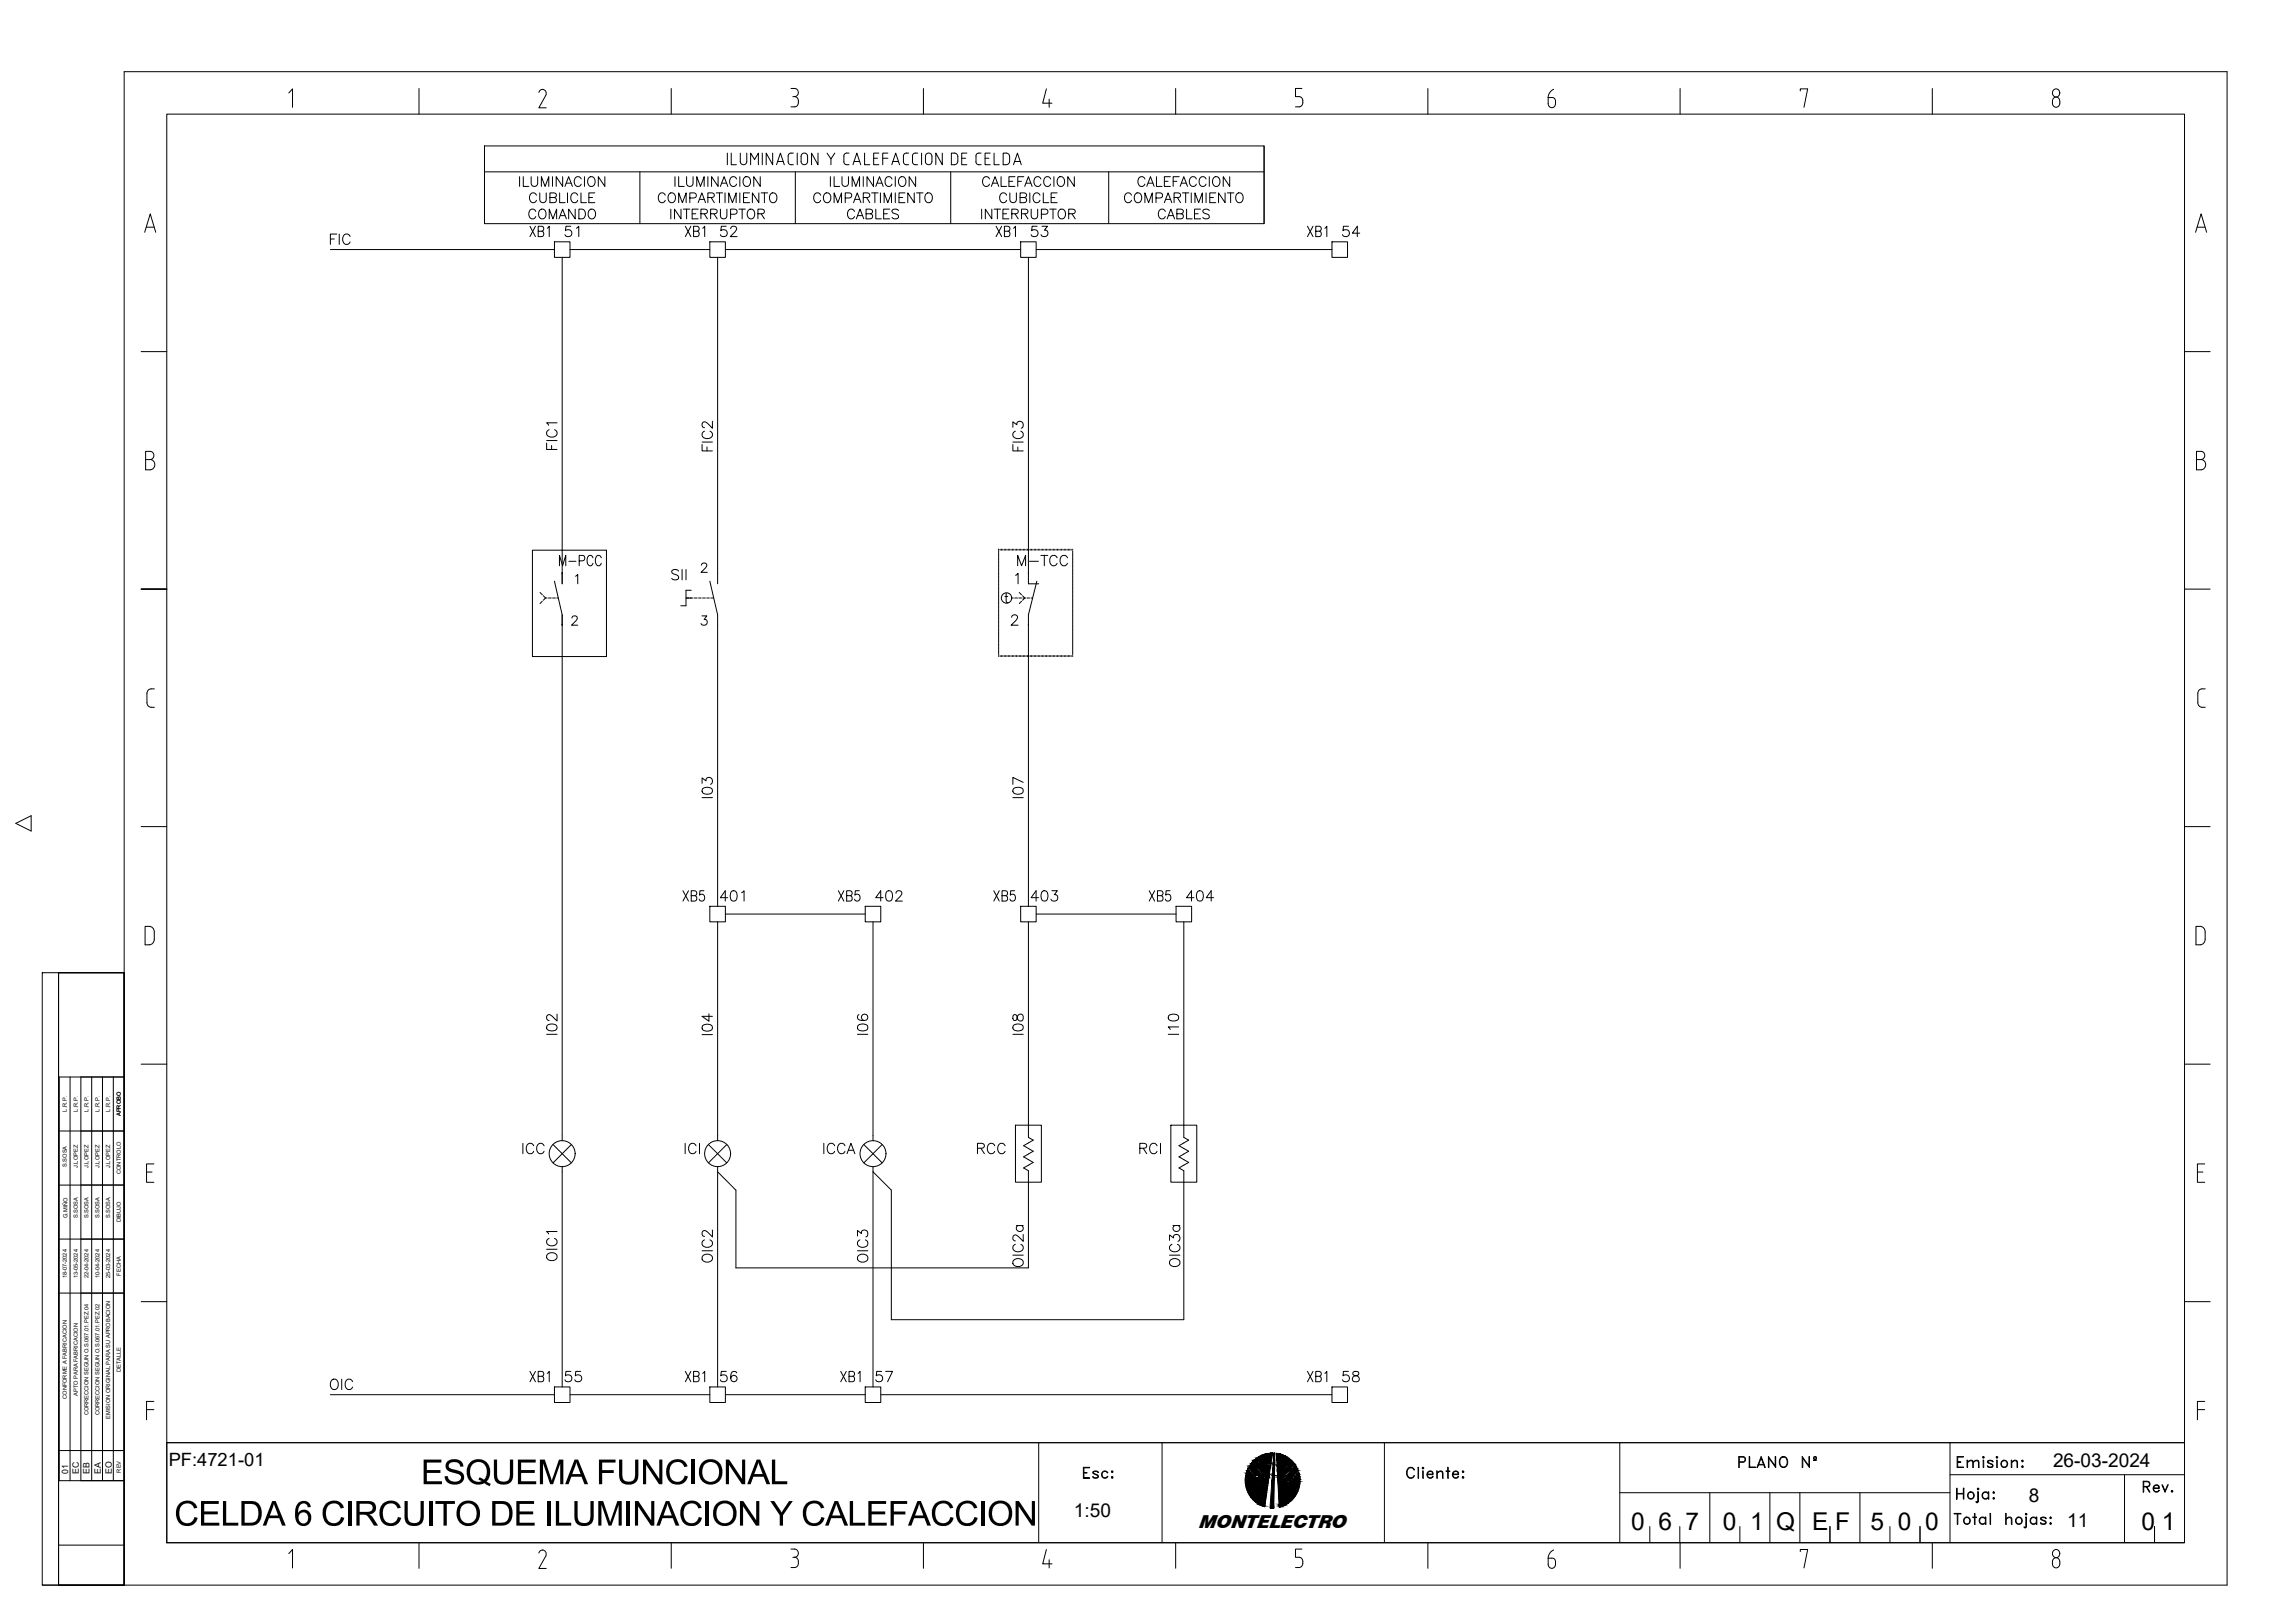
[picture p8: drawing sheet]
<svg xmlns="http://www.w3.org/2000/svg" width="420mm" height="297mm" viewBox="0 0 420 297" stroke-linecap="round" stroke-linejoin="round" font-family="sans-serif">
<defs><g id="words">
<text font-size="6.6" x="282.6" y="20.8">6</text>
<g font-size="6.3">
<text x="77.1" y="271.6">ESQUEMA FUNCIONAL</text>
<text x="31.9" y="279.2">CELDA 6 CIRCUITO DE ILUMINACION Y CALEFACCION</text>
</g>
<g font-size="5.3">
<text x="160.2" y="232.1" transform="rotate(-90 160.2 232.1)">OIC3</text>
<text x="217.3" y="233.2" transform="rotate(-90 217.3 233.2)">OIC3a</text>
<text x="317.5" y="269.9">PLANO Nº</text>
</g>
<g font-size="4.9">
<text x="59.6" y="45.9">FIC</text>
<text x="96.3" y="44.4">XB1</text>
<text x="102.7" y="44.4">51</text>
<text x="124.5" y="44.4">XB1</text>
<text x="130.9" y="44.4">52</text>
<text x="181.3" y="44.4">XB1</text>
<text x="188" y="44.4">53</text>
<text x="238.5" y="44.4">XB1</text>
<text x="244.8" y="44.4">54</text>
<text x="131.6" y="83.6" transform="rotate(-90 131.6 83.6)">FIC2</text>
<text x="188.4" y="83.6" transform="rotate(-90 188.4 83.6)">FIC3</text>
<text x="101.6" y="104.8">M-PCC</text>
<text x="185.6" y="104.8">M-TCC</text>
<text x="131.6" y="147.1" transform="rotate(-90 131.6 147.1)">I03</text>
<text x="188.4" y="147.1" transform="rotate(-90 188.4 147.1)">I07</text>
<text x="124.2" y="166.2">XB5</text>
<text x="130.9" y="166.2">401</text>
<text x="152.8" y="166.2">XB5</text>
<text x="159.5" y="166.2">402</text>
<text x="181" y="166.2">XB5</text>
<text x="188" y="166.2">403</text>
<text x="209.5" y="166.2">XB5</text>
<text x="216.3" y="166.2">404</text>
<text x="131.6" y="190.5" transform="rotate(-90 131.6 190.5)">I04</text>
<text x="188.4" y="190.5" transform="rotate(-90 188.4 190.5)">I08</text>
<text x="217" y="190.5" transform="rotate(-90 217 190.5)">I10</text>
<text x="94.9" y="212.4">ICC</text>
<text x="149.9" y="212.4">ICCA</text>
<text x="178.2" y="212.4">RCC</text>
<text x="207.8" y="212.4">RCI</text>
<text x="131.6" y="232.1" transform="rotate(-90 131.6 232.1)">OIC2</text>
<text x="188.4" y="233.2" transform="rotate(-90 188.4 233.2)">OIC2a</text>
<text x="59.6" y="255.4">OIC</text>
<text x="96.3" y="254">XB1</text>
<text x="102.7" y="254">55</text>
<text x="124.5" y="254">XB1</text>
<text x="130.9" y="254">56</text>
<text x="153.1" y="254">XB1</text>
<text x="159.5" y="254">57</text>
<text x="238.5" y="254">XB1</text>
<text x="244.8" y="254">58</text>
<text x="197.6" y="271.6">Esc:</text>
</g>
<g font-size="4.5">
<text x="298.6" y="280">0 6 7</text>
<text x="315.4" y="280">0 1</text>
<text x="325.2" y="280">Q</text>
<text x="331.7" y="280.1">E F</text>
<text x="342.4" y="280">5 0 0</text>
<text x="392.1" y="280">0 1</text>
</g>
<text font-size="4.4" x="127.4" y="105.8">2</text>
<g font-size="3.5">
<text x="375.9" y="268.4">26-03-2024</text>
<text x="371.4" y="275">8</text>
<text x="196.6" y="277.6">1:50</text>
<text x="378.4" y="279.4">11</text>
</g>
<text font-size="3.4" x="30.9" y="268.3">PF:4721-01</text>
<text font-size="3.3" x="219.5" y="279.6">MONTELECTRO</text>
<g font-size="1.6">
<text x="12.5" y="269.7" transform="rotate(-90 12.5 269.7)">01</text>
<text x="14.5" y="269.7" transform="rotate(-90 14.5 269.7)">EC</text>
<text x="16.4" y="269.7" transform="rotate(-90 16.4 269.7)">EB</text>
<text x="18.5" y="269.7" transform="rotate(-90 18.5 269.7)">EA</text>
<text x="20.4" y="269.7" transform="rotate(-90 20.4 269.7)">EO</text>
</g>
<g font-size="1">
<text x="12.3" y="203.4" transform="rotate(-90 12.3 203.4)">L.R.P.</text>
<text x="14.2" y="203.4" transform="rotate(-90 14.2 203.4)">L.R.P.</text>
<text x="16.2" y="203.4" transform="rotate(-90 16.2 203.4)">L.R.P.</text>
<text x="18.2" y="203.4" transform="rotate(-90 18.2 203.4)">L.R.P.</text>
<text x="20.2" y="203.4" transform="rotate(-90 20.2 203.4)">L.R.P.</text>
<text x="22.2" y="204.3" transform="rotate(-90 22.2 204.3)">APROBO</text>
<text x="12.3" y="213.6" transform="rotate(-90 12.3 213.6)">S.SOSA</text>
<text x="14.2" y="213.8" transform="rotate(-90 14.2 213.8)">J.LOPEZ</text>
<text x="16.2" y="213.8" transform="rotate(-90 16.2 213.8)">J.LOPEZ</text>
<text x="18.2" y="213.8" transform="rotate(-90 18.2 213.8)">J.LOPEZ</text>
<text x="20.2" y="213.8" transform="rotate(-90 20.2 213.8)">J.LOPEZ</text>
<text x="22.2" y="214.9" transform="rotate(-90 22.2 214.9)">CONTROLO</text>
<text x="12.3" y="222.9" transform="rotate(-90 12.3 222.9)">G.MIÑO</text>
<text x="14.2" y="222.9" transform="rotate(-90 14.2 222.9)">S.SOSA</text>
<text x="16.2" y="222.9" transform="rotate(-90 16.2 222.9)">S.SOSA</text>
<text x="18.2" y="222.9" transform="rotate(-90 18.2 222.9)">S.SOSA</text>
<text x="20.2" y="222.9" transform="rotate(-90 20.2 222.9)">S.SOSA</text>
<text x="22.2" y="223.7" transform="rotate(-90 22.2 223.7)">DIBUJO</text>
<text x="12.3" y="234" transform="rotate(-90 12.3 234)">18-07-2024</text>
<text x="14.2" y="234" transform="rotate(-90 14.2 234)">13-05-2024</text>
<text x="16.2" y="234" transform="rotate(-90 16.2 234)">22-04-2024</text>
<text x="18.2" y="234" transform="rotate(-90 18.2 234)">10-04-2024</text>
<text x="20.2" y="234" transform="rotate(-90 20.2 234)">25-03-2024</text>
<text x="22.2" y="233.5" transform="rotate(-90 22.2 233.5)">FECHA</text>
<text x="22.2" y="251.1" transform="rotate(-90 22.2 251.1)">DETALLE</text>
<text x="12.3" y="256" transform="rotate(-90 12.3 256)">CONFORME A FABRICACION</text>
<text x="14.2" y="255.5" transform="rotate(-90 14.2 255.5)">APTO PARA FABRICACION</text>
<text x="16.2" y="259" transform="rotate(-90 16.2 259)">CORRECCION SEGUN O.S.067.01.PEZ.04</text>
<text x="18.2" y="259" transform="rotate(-90 18.2 259)">CORRECCION SEGUN O.S.067.01.PEZ.02</text>
<text x="20.2" y="259.7" transform="rotate(-90 20.2 259.7)">EMISION ORIGINAL PARA SU APROBACION</text>
<text x="22.2" y="269.5" transform="rotate(-90 22.2 269.5)">REV</text>
</g>
</g></defs>
<!-- layer: 0 -->
<g fill="none" stroke="#000" stroke-width=".18">
<path d="M30.5 20.9h369.4v243.1h-369.4zM101.5 44.3h2.9v2.8h-2.9zM102.9 47.1v53.6M130 44.3h2.8v2.8h-2.8zM131.4 47.1v57.8M186.9 44.3h2.8v2.8h-2.8zM188.3 47.1v53.6M243.9 44.3h2.8v2.8h-2.8zM101.5 106.4l1.4 6.1v96.3M102.9 114.4h.1M102.9 104.9v1.9M104.7 113.1l.3-.4 .6 .2a.55 .55 0 0 1-.2 .7l-.8 .8h1.2"/>
<path d="M105.4 105.5l.4-.4v1.7M124.2 104.5a.71 .71 0 0 0-.6-.3 .71 .71 0 0 0-.6 .5l.2 .3 .7 .2a.47 .47 0 0 1 .3 .4 .47 .47 0 0 1-.1 .4 .88 .88 0 0 1-1.1-.1M124.9 104.2v1.9M125.6 104.2v1.9M125.6 109.4h.9M126.5 108h-.9v2.9h-1M128.5 112.7h.9l-.5 .7a.57 .57 0 0 1 .5 .8 .57 .57 0 0 1-.9 .1l-.2-.2M130 106.4l1.4 6.1v53.4M184 109.2h.5M184.2 108.6v1.4l.1 .2 .3 .1M188.3 114.4h.1M188.3 104.9v1.9h1.9"/>
<path d="M189.8 106.4l-1.5 6.1v53.4M130 165.9h2.8v2.8h-2.8zM131.4 168.7v40.1M132.8 167.3h25.6M158.4 165.9h2.8v2.8h-2.8zM159.8 168.7v40.1M186.9 165.9h2.8v2.8h-2.8zM188.3 168.7v39.5l.9 .5-1.8 1 1.8 1-1.8 1 1.8 1-1.8 1.1 .9 .5v17.7h-53.6v-14.2l-3.3-3.3M189.7 167.3h25.6M215.3 165.9h2.9v2.8h-2.9zM216.7 168.7v39.5l.9 .5-1.8 1 1.8 1-1.8 1 1.8 1-1.8 1.1 .9 .5v27.2h-53.5v-23.7l-3.4-3.3M12.8 197.1v73.9"/>
<path d="M22.7 197.1h-11.9v73.9h11.9M10.8 216.9h11.9M10.8 207h11.9M101.3 209.5l3.3 3.3M102.9 213.5v40.3M104.6 209.5l-3.3 3.3M125.4 209.3v1.8M127.4 209.7a.7 .7 0 0 0-.8-.5 .7 .7 0 0 0-.5 .8 .83 .83 0 0 0 .1 .9 .83 .83 0 0 0 1 .2l.2-.4M128.1 209.3v1.8M129.7 209.5l3.4 3.3M131.4 213.5v40.3M133.1 209.5l-3.4 3.3"/>
<path d="M158.1 209.5l3.4 3.3M159.8 213.5v40.3M161.5 209.5l-3.4 3.3M185.9 205.9h4.7v10.5h-4.7zM214.4 205.9h4.7v10.5h-4.7zM10.8 236.7h11.9M10.8 226.8h11.9M101.5 253.8h2.9v2.9h-2.9zM130 253.8h2.8v2.9h-2.8zM158.4 253.8h2.8v2.9h-2.8zM243.9 253.8h2.8v2.9h-2.8zM10.8 265.5h11.9"/>
<path d="M30.5 264v18.3h369.4M7.7 290.1h400v-277h-385v277M10.7 282.8h12"/>
<circle cx="184.3" cy="109.4" r=".95"/>
<circle cx="102.9" cy="211.1" r="2.38"/>
<circle cx="131.4" cy="211.1" r="2.38"/>
<circle cx="159.8" cy="211.1" r="2.38"/>
</g>
<!-- layer: COTAS -->
<g fill="none" stroke="#000" stroke-width=".18">
<path d="M88.7 26.7h142.7v14.2h-142.7zM88.7 31.5h142.7M117.1 31.5v9.4M133.2 28v2.1M133.9 28v2.1h.9M135.5 28v1.6a.6 .6 0 0 0 .6 .5 .6 .6 0 0 0 .6-.5v-1.6M137.4 30.1v-2.1l.7 1.2 .7-1.2v2.1M139.6 28v2.1M141.5 28v2.1l-1.2-2.1v2.1M142.2 30.1l.7-2.1 .7 2.1M142.4 29.6h1M145.2 28l-.6 .1-.3 .5 .1 1.3 .2 .2h.6"/>
<path d="M145.6 31.5v9.4M146 28v2.1M146.8 28.2a.6 .6 0 0 1 .7-.1 .6 .6 0 0 1 .3 .5v1a.59 .59 0 0 1-.5 .5 .59 .59 0 0 1-.6-.5v-1zM149.8 28v2.1l-1.2-2.1v2.1M151.4 28l.7 1.1 .7-1.1M152.1 29.1v1M154.5 29.6l.2 .5h.7M154.5 28.6v1M155.4 28l-.7 .1-.2 .4M156.2 30.1l.7-2.1 .7 2.1M156.4 29.6h1M158.3 28v2.1h.9"/>
<path d="M159.9 29h.8M160.9 28h-1v2.1h1M161.6 29h.9M162.5 28h-.9v2.1M163.3 30.1l.7-2.1 .7 2.1M163.5 29.6h1M165.9 28l-.4 .3-.1 .3 .1 1.3 .4 .2M165.9 30.1h.4M165.9 28h.4M167.6 28l-.5 .3-.1 1.3 .3 .5h.3M167.6 30.1h.4M167.6 28h.4"/>
<path d="M168.7 28v2.1M169.6 28.2a.6 .6 0 0 1 .6-.1 .6 .6 0 0 1 .4 .5v1a.59 .59 0 0 1-.6 .5 .59 .59 0 0 1-.6-.5v-1zM172.5 28v2.1l-1.2-2.1v2.1M174.1 31.5v9.4M175.4 29.5a.65 .65 0 0 1-.7 .6h-.5v-2.1h.5a.63 .63 0 0 1 .7 .7v.8M176.1 29h.7M177 28h-.9v2.1h.9M179.6 28l-.7 .1-.2 .2v1.3l.2 .5h.7M180.3 29h.7M181.3 28h-1v2.1h1M182 28v2.1h.9M184.8 29.5a.65 .65 0 0 1-.6 .6h-.5v-2.1h.5a.63 .63 0 0 1 .6 .7v.8"/>
<path d="M185.5 30.1l.8-2.1 .7 2.1M185.8 29.6h1M203 31.5v9.4M231.4 26.7v14.2"/>
</g>
<!-- layer: AUXILIAR -->
<g fill="none" stroke="#000" stroke-width=".18">
<path d="M60.5 45.7h41M104.4 45.7h25.6M132.8 45.7h54.1M189.7 45.7h54.2M97.5 100.7h13.5v19.5h-13.5zM182.8 119.8h.1M182.8 119.5h.1M182.8 119.3h.1M182.8 119h.1M182.8 118.8h.1M182.8 118.6h.1M182.8 118.3h.1"/>
<path d="M182.8 118.1h.1M182.8 117.8h.1M182.8 117.6h.1M182.8 117.3h.1M182.8 117h.1M182.8 116.8h.1M182.8 116.6h.1M182.8 116.3h.1M182.8 116.1h.1M182.8 115.8h.1M182.8 115.6h.1M182.8 115.3h.1"/>
<path d="M182.8 115h.1M182.8 114.8h.1M182.8 114.6h.1M182.8 114.3h.1M182.8 114.1h.1M182.8 113.8h.1M182.8 113.6h.1M182.8 113.3h.1M182.8 113h.1M182.8 112.8h.1M182.8 112.6h.1M182.8 112.3h.1"/>
<path d="M182.8 112.1h.1M182.8 111.8h.1M182.8 111.6h.1M182.8 111.3h.1M182.8 111h.1M182.8 110.8h.1M182.8 110.5h.1M182.8 110.3h.1M182.8 110.1h.1M182.8 109.8h.1M182.8 109.6h.1M182.8 109.3h.1"/>
<path d="M182.8 109h.1M182.8 108.8h.1M182.8 108.5h.1M182.8 108.3h.1M182.8 108.1h.1M182.8 107.8h.1M182.8 107.6h.1M182.8 107.3h.1M182.8 107h.1M182.8 106.8h.1M182.8 106.5h.1M182.8 106.3h.1"/>
<path d="M182.8 106.1h.1M182.8 105.8h.1M182.8 105.6h.1M182.8 105.3h.1M182.8 105h.1M182.8 104.8h.1M182.8 104.5h.1M182.8 104.3h.1M182.8 104.1h.1M182.8 103.8h.1M182.8 103.6h.1M182.8 103.3h.1"/>
<path d="M182.8 103h.1M182.8 102.8h.1M182.8 102.5h.1M182.8 102.3h.1M182.8 102.1h.1M182.8 101.8h.1M182.8 101.6h.1M182.8 101.3h.1M182.8 101h.1M182.8 100.7h.1M183.1 100.7h.1M183.4 100.7h.1"/>
<path d="M183.6 100.7h.1M183.9 100.7h.1M196.4 106.5h.1M196.4 106.8h.1M196.4 107h.1M196.4 107.3h.1M196.4 107.6h.1M196.4 107.8h.1M196.4 108.1h.1M196.4 108.3h.1M196.4 108.5h.1M196.4 108.8h.1"/>
<path d="M196.4 109h.1M196.4 109.3h.1M196.4 109.6h.1M196.4 109.8h.1M196.4 110.1h.1M196.4 110.3h.1M196.4 110.5h.1M196.4 110.8h.1M196.4 111h.1M196.4 111.3h.1M196.4 111.6h.1M196.4 111.8h.1"/>
<path d="M196.4 112.1h.1M196.4 112.3h.1M196.4 112.6h.1M196.4 112.8h.1M196.4 113h.1M196.4 113.3h.1M196.4 113.6h.1M196.4 113.8h.1M196.4 114.1h.1M196.4 114.3h.1M196.4 114.6h.1M196.4 114.8h.1"/>
<path d="M196.4 115h.1M196.4 115.3h.1M196.4 115.6h.1M196.4 115.8h.1M196.4 116.1h.1M196.4 116.3h.1M196.4 116.6h.1M196.4 116.8h.1M196.4 117h.1M196.4 117.3h.1M196.4 117.6h.1M196.4 117.8h.1"/>
<path d="M196.4 118.1h.1M196.4 118.3h.1M196.4 118.6h.1M196.4 118.8h.1M196.4 119h.1M196.4 119.3h.1M196.4 119.5h.1M196.4 119.8h.1M182.8 120.2h.1M183.1 120.2h.1M183.4 120.2h.1M183.6 120.2h.1"/>
<path d="M183.9 120.2h.1M184.1 120.2h.1M184.4 120.2h.1M184.6 120.2h.1M184.8 120.2h.1M185.1 120.2h.1M185.4 120.2h.1M185.6 120.2h.1M185.9 120.2h.1M186.1 120.2h.1M186.4 120.2h.1M186.6 120.2h.1"/>
<path d="M186.8 120.2h.1M187.1 120.2h.1M187.4 120.2h.1M187.6 120.2h.1M187.9 120.2h.1M188.1 120.2h.1M188.4 120.2h.1M188.6 120.2h.1M188.8 120.2h.1M189.1 120.2h.1M189.4 120.2h.1M189.6 120.2h.1"/>
<path d="M189.9 120.2h.1M190.1 120.2h.1M190.4 120.2h.1M190.6 120.2h.1M190.8 120.2h.1M191.1 120.2h.1M191.4 120.2h.1M191.6 120.2h.1M191.9 120.2h.1M192.1 120.2h.1M192.4 120.2h.1M192.6 120.2h.1"/>
<path d="M192.8 120.2h.1M193.1 120.2h.1M193.4 120.2h.1M193.6 120.2h.1M193.9 120.2h.1M194.1 120.2h.1M194.4 120.2h.1M194.6 120.2h.1M194.8 120.2h.1M195.1 120.2h.1M195.4 120.2h.1M195.6 120.2h.1"/>
<path d="M195.9 120.2h.1M196.1 120.2h.1M196.4 120.2h.1M60.5 255.3h41M104.4 255.3h25.6M132.8 255.3h25.6M161.2 255.3h82.7"/>
</g>
<!-- layer: TEXTO -->
<g fill="none" stroke="#000" stroke-width=".18">
<path d="M95.1 32.3v1.8M95.8 32.3v1.8h1M97.2 32.3v1.3a.6 .6 0 0 0 .6 .5 .6 .6 0 0 0 .6-.5v-1.3M98.1 38.7a.65 .65 0 0 0-.8-.4 .65 .65 0 0 0-.5 .7 .78 .78 0 0 0 .2 .8 .78 .78 0 0 0 .8 .2l.3-.4M98.2 35.7a.65 .65 0 0 0-.7-.4 .65 .65 0 0 0-.6 .7 .78 .78 0 0 0 .2 .8 .78 .78 0 0 0 .9 .2l.2-.3M98.8 35.3v1.3a.6 .6 0 0 0 .6 .5 .6 .6 0 0 0 .6-.5v-1.3M98.9 38.4a.85 .85 0 0 1 1.1 .3 .85 .85 0 0 1-.2 1.1 .66 .66 0 0 1-.8 .2 .66 .66 0 0 1-.4-.6 1.08 1.08 0 0 1 .3-1zM99.1 34.1v-1.8l.7 1.8 .7-1.8v1.8M100.7 36.1h1l.2-.3-.1-.3-.4-.2h-.7v1.8h.7a.47 .47 0 0 0 .5-.5 .47 .47 0 0 0-.5-.5M101.1 32.3v1.8M102.5 35.3v1.8h1M103 32.3v1.8l-1.2-1.8v1.8"/>
<path d="M103.4 34.1l.7-1.8 .7 1.8M103.7 33.5h.8M103.9 35.3v1.8M105.3 38.3v1.8l-1.2-1.8v1.8M105.8 35.7a.65 .65 0 0 0-.8-.4 .65 .65 0 0 0-.5 .7 .78 .78 0 0 0 .2 .8 .78 .78 0 0 0 .8 .2l.3-.3M106 38.3h.6a.95 .95 0 0 1 .6 .9 .95 .95 0 0 1-.6 .9h-.6zM106.4 35.3v1.8h1M106.4 32.8a.65 .65 0 0 0-.7-.5 .65 .65 0 0 0-.6 .7 .78 .78 0 0 0 .2 .9 .78 .78 0 0 0 .9 .1l.2-.3M107 32.3v1.8M107.8 32.6a.66 .66 0 0 1 .7-.2 .66 .66 0 0 1 .4 .6 .78 .78 0 0 1-.1 .9 .78 .78 0 0 1-.9 .1 1.1 1.1 0 0 1-.1-1.4zM107.8 36.1h.7M108 38.4a.85 .85 0 0 1 1 .3 .85 .85 0 0 1-.1 1.1 .66 .66 0 0 1-.8 .2 .66 .66 0 0 1-.4-.6 1.08 1.08 0 0 1 .3-1z"/>
<path d="M108.9 35.3h-1.1v1.8h1.1M110.7 32.3v1.8l-1.2-1.8v1.8M121.8 35.7a.65 .65 0 0 0-.8-.4 .65 .65 0 0 0-.5 .7 .78 .78 0 0 0 .2 .8 .78 .78 0 0 0 .8 .2l.3-.3M122.5 35.6a.66 .66 0 0 1 .7-.3 .66 .66 0 0 1 .5 .7 .78 .78 0 0 1-.2 .8 .78 .78 0 0 1-.9 .2 1.12 1.12 0 0 1-.1-1.4zM122.8 38.3v1.8M123.6 32.3v1.8M124.2 32.3v1.8h1.1M124.2 37.1v-1.8l.7 1.8 .7-1.8v1.8M124.7 38.3v1.8l-1.2-1.8v1.8M125.1 38.3h1.2M125.7 32.3v1.3a.6 .6 0 0 0 .6 .5 .6 .6 0 0 0 .6-.5v-1.3M125.7 38.3v1.8"/>
<path d="M126.3 36.2h.8a.47 .47 0 0 0 .4-.4 .47 .47 0 0 0-.4-.5h-.8v1.8M127.6 34.1v-1.8l.6 1.8 .7-1.8v1.8M127.8 37.1l.7-1.8 .7 1.8M127.8 38.3h-1.1v1.8M128.1 36.5h.8M128.3 39.1l1-.1 .2-.2-.1-.4-.3-.1h-.8v1.8M129.6 36.1h1l.2-.3-.1-.3-.3-.2h-.8v1.8M129.6 32.3v1.8M130.1 39.1l1-.1a.4 .4 0 0 0 0-.6l-1-.1v1.8M130.2 36.1l.6 1M131.1 35.3h1.2M131.5 32.3v1.8l-1.2-1.8v1.8"/>
<path d="M131.7 35.3v1.8M131.9 34.1l.7-1.8 .6 1.8M131.9 38.3v1.2a.6 .6 0 0 0 .6 .6 .6 .6 0 0 0 .6-.6v-1.2M132.1 33.5h.9M132.7 35.3v1.8M133.4 37.1v-1.8l.7 1.8 .7-1.8v1.8M133.8 39.2h.7a.47 .47 0 0 0 .5-.5 .47 .47 0 0 0-.5-.4h-.7v1.8M134.9 32.8a.65 .65 0 0 0-.8-.5 .65 .65 0 0 0-.5 .7 .78 .78 0 0 0 .2 .9 .78 .78 0 0 0 .8 .1l.3-.3M135.3 38.3h1.2M135.4 32.3v1.8M135.4 35.3v1.8M135.9 38.3v1.8"/>
<path d="M136.1 36.1h.7M136.4 32.4a.85 .85 0 0 1 1 .4 .85 .85 0 0 1-.2 1.1 .66 .66 0 0 1-.7 .2 .66 .66 0 0 1-.5-.7 1.08 1.08 0 0 1 .4-1zM137.1 38.4a.85 .85 0 0 1 1.1 .3 .85 .85 0 0 1-.2 1.1 .66 .66 0 0 1-.8 .2 .66 .66 0 0 1-.4-.6 1.05 1.05 0 0 1 .3-1zM137.2 35.3h-1.1v1.8h1.1M138.8 39.1l1-.1 .1-.2v-.4l-.4-.1h-.7v1.8M138.9 35.3v1.8l-1.2-1.8v1.8M139.2 32.3v1.8l-1.2-1.8v1.8M139.4 35.3h1.1M139.4 39.1l.5 1M139.9 35.3v1.8M141 35.6a.66 .66 0 0 1 .8-.3 .66 .66 0 0 1 .4 .7 .78 .78 0 0 1-.1 .8 .78 .78 0 0 1-.9 .2 1.12 1.12 0 0 1-.2-1.4zM150.2 35.7a.65 .65 0 0 0-.7-.4 .65 .65 0 0 0-.5 .7 .78 .78 0 0 0 .1 .8 .78 .78 0 0 0 .9 .2l.2-.3"/>
<path d="M150.9 35.6a.66 .66 0 0 1 .8-.3 .66 .66 0 0 1 .4 .7 .78 .78 0 0 1-.2 .8 .78 .78 0 0 1-.8 .2 1.12 1.12 0 0 1-.2-1.4zM152 32.3v1.8M152.7 32.3v1.8h1M152.7 37.1v-1.8l.7 1.8 .7-1.8v1.8M154.1 32.3v1.3a.6 .6 0 0 0 .6 .5 .6 .6 0 0 0 .6-.5v-1.3M154.7 36.2h.8a.47 .47 0 0 0 .4-.4 .47 .47 0 0 0-.4-.5h-.8v1.8M156 34.1v-1.8l.7 1.8 .7-1.8v1.8M156.3 37.1l.6-1.8 .7 1.8M156.4 38.7a.65 .65 0 0 0-.7-.4 .65 .65 0 0 0-.5 .7 .78 .78 0 0 0 .1 .8 .78 .78 0 0 0 .9 .2l.2-.4M156.5 36.5h.9M157 39.5h.9M158 36.1h1.1l.1-.3v-.3l-.4-.2h-.8v1.8"/>
<path d="M158 32.3v1.8M158.6 39.1l1-.1 .1-.2v-.4l-.4-.1h-.7v1.8h.7a.47 .47 0 0 0 .5-.5 .47 .47 0 0 0-.5-.5M158.6 36.1l.6 1M159.6 35.3h1.2M159.9 32.3v1.8l-1.2-1.8v1.8M160.2 35.3v1.8M160.3 34.1l.7-1.8 .7 1.8M160.3 38.3v1.8h1.1M160.6 33.5h.8M161.2 35.3v1.8M161.8 39.1h.7M161.9 37.1v-1.8l.6 1.8 .7-1.8v1.8"/>
<path d="M162.9 38.3h-1.1v1.8h1.1M163.3 32.8a.65 .65 0 0 0-.7-.5 .65 .65 0 0 0-.6 .7 .78 .78 0 0 0 .2 .9 .78 .78 0 0 0 .8 .1l.3-.3M163.9 32.3v1.8M163.9 35.3v1.8M164.5 38.5a.68 .68 0 0 0-.7-.3 .68 .68 0 0 0-.5 .5l.2 .3 .7 .2a.43 .43 0 0 1 .3 .3 .43 .43 0 0 1-.2 .5 .83 .83 0 0 1-1-.2M164.6 36.1h.7M164.8 32.4a.85 .85 0 0 1 1 .4 .85 .85 0 0 1-.1 1.1 .66 .66 0 0 1-.8 .2 .66 .66 0 0 1-.4-.7 1.08 1.08 0 0 1 .3-1zM165.7 35.3h-1.1v1.8h1.1M167.4 35.3v1.8l-1.2-1.8v1.8M167.6 32.3v1.8l-1.2-1.8v1.8M167.8 35.3h1.2M168.4 35.3v1.8"/>
<path d="M169.5 35.6a.66 .66 0 0 1 .7-.3 .66 .66 0 0 1 .5 .7 .78 .78 0 0 1-.2 .8 .78 .78 0 0 1-.8 .2 1.11 1.11 0 0 1-.2-1.4zM179.7 38.3v1.8M181.2 32.8a.65 .65 0 0 0-.8-.5 .65 .65 0 0 0-.5 .7 .78 .78 0 0 0 .2 .9 .78 .78 0 0 0 .8 .1l.3-.3M181.5 34.1l.7-1.8 .6 1.8M181.6 38.3v1.8l-1.2-1.8v1.8M181.7 33.5h.9M182 38.3h1.2M182.6 38.3v1.8M183.3 32.3v1.8h1M184.3 35.7a.65 .65 0 0 0-.8-.4 .65 .65 0 0 0-.5 .7 .78 .78 0 0 0 .2 .8 .78 .78 0 0 0 .8 .2l.3-.3M184.7 38.3h-1.1v1.8M184.7 33.2h.7"/>
<path d="M184.9 35.3v1.3a.6 .6 0 0 0 .6 .5 .6 .6 0 0 0 .6-.5v-1.3M185.2 39.1l1-.1 .2-.2-.1-.4-.3-.1h-.8v1.8M185.8 32.3h-1.1v1.8h1.1M186.3 33.2h.7M186.8 36.1h1l.1-.3v-.3l-.4-.2h-.7v1.8h.7a.47 .47 0 0 0 .5-.5 .47 .47 0 0 0-.5-.5M187 39.1l1-.1 .2-.2-.1-.4-.3-.1h-.8v1.8M187.4 32.3h-1.1v1.8M187.6 34.1l.7-1.8 .7 1.8M187.9 33.5h.8M188.5 35.3v1.8M188.8 38.3v1.2a.6 .6 0 0 0 .6 .6 .6 .6 0 0 0 .6-.6v-1.2M190.4 35.7a.65 .65 0 0 0-.8-.4 .65 .65 0 0 0-.5 .7 .78 .78 0 0 0 .2 .8 .78 .78 0 0 0 .8 .2l.3-.3"/>
<path d="M190.6 32.8a.65 .65 0 0 0-.8-.5 .65 .65 0 0 0-.5 .7 .78 .78 0 0 0 .2 .9 .78 .78 0 0 0 .8 .1l.3-.3M190.6 39.2h.8a.47 .47 0 0 0 .5-.5 .47 .47 0 0 0-.5-.4h-.8v1.8M191 35.3v1.8h1M192.2 38.3h1.2M192.4 32.8a.65 .65 0 0 0-.8-.5 .65 .65 0 0 0-.5 .7 .78 .78 0 0 0 .2 .9 .78 .78 0 0 0 .8 .1l.3-.3M192.4 36.1h.7M192.8 38.3v1.8M192.9 32.3v1.8M193.5 35.3h-1.1v1.8h1.1M193.9 32.4a.85 .85 0 0 1 1 .4 .85 .85 0 0 1-.2 1.1 .66 .66 0 0 1-.7 .2 .66 .66 0 0 1-.5-.7 1.08 1.08 0 0 1 .4-1zM194 38.4a.85 .85 0 0 1 1.1 .3 .85 .85 0 0 1-.2 1.1 .66 .66 0 0 1-.8 .2 .66 .66 0 0 1-.4-.6 1.08 1.08 0 0 1 .3-1zM195.7 39.1l1-.1 .2-.2-.1-.4-.4-.1h-.7v1.8"/>
<path d="M196.2 39.1l.7 1M196.7 32.3v1.8l-1.2-1.8v1.8M207.1 35.7a.66 .66 0 0 0-.7-.4 .66 .66 0 0 0-.5 .7 .78 .78 0 0 0 .1 .8 .78 .78 0 0 0 .9 .2l.2-.3M207.8 35.6a.66 .66 0 0 1 .8-.3 .66 .66 0 0 1 .4 .7 .78 .78 0 0 1-.2 .8 .78 .78 0 0 1-.8 .2 1.12 1.12 0 0 1-.2-1.4zM209.6 32.8a.65 .65 0 0 0-.7-.5 .65 .65 0 0 0-.6 .7 .78 .78 0 0 0 .2 .9 .78 .78 0 0 0 .8 .1l.3-.3M209.6 37.1v-1.8l.7 1.8 .7-1.8v1.8M209.9 34.1l.7-1.8 .7 1.8M210.2 33.5h.8M211.6 36.2h.8a.47 .47 0 0 0 .4-.4 .47 .47 0 0 0-.4-.5h-.8v1.8M211.7 32.3v1.8h1M213.2 37.1l.6-1.8 .7 1.8M213.2 33.2h.6"/>
<path d="M213.3 38.7a.65 .65 0 0 0-.7-.4 .65 .65 0 0 0-.5 .7 .78 .78 0 0 0 .1 .8 .78 .78 0 0 0 .9 .2l.2-.4M213.4 36.5h.9M213.9 39.5h.9M214.3 32.3h-1.1v1.8h1.1M214.8 33.2h.7M214.9 36.1h1.1l.1-.3-.1-.3-.3-.2h-.8v1.8M215.5 39.1l1-.1 .1-.2v-.4l-.4-.1h-.7v1.8h.7a.47 .47 0 0 0 .5-.5 .47 .47 0 0 0-.5-.5M215.5 36.1l.6 1M215.9 32.3h-1.1v1.8M216 34.1l.7-1.8 .7 1.8M216.3 33.5h.8M216.5 35.3h1.2"/>
<path d="M217.1 35.3v1.8M217.2 38.3v1.8h1.1M218.1 35.3v1.8M218.7 39.1h.7M218.8 37.1v-1.8l.6 1.8 .7-1.8v1.8M219 32.8a.66 .66 0 0 0-.7-.5 .66 .66 0 0 0-.6 .7 .79 .79 0 0 0 .2 .9 .79 .79 0 0 0 .9 .1l.2-.3M219.8 38.3h-1.1v1.8h1.1M220.8 32.8a.65 .65 0 0 0-.7-.5 .65 .65 0 0 0-.6 .7 .78 .78 0 0 0 .2 .9 .78 .78 0 0 0 .8 .1l.3-.3M220.8 35.3v1.8M221.4 38.5a.67 .67 0 0 0-.7-.3 .67 .67 0 0 0-.5 .5l.2 .3 .7 .2a.43 .43 0 0 1 .3 .3 .43 .43 0 0 1-.2 .5 .82 .82 0 0 1-1-.2M221.4 32.3v1.8M221.5 36.1h.7"/>
<path d="M222.3 32.4a.85 .85 0 0 1 1 .4 .85 .85 0 0 1-.1 1.1 .66 .66 0 0 1-.8 .2 .66 .66 0 0 1-.4-.7 1.08 1.08 0 0 1 .3-1zM222.6 35.3h-1.1v1.8h1.1M224.3 35.3v1.8l-1.2-1.8v1.8M224.7 35.3h1.2M225.1 32.3v1.8l-1.2-1.8v1.8M225.3 35.3v1.8M226.4 35.6a.66 .66 0 0 1 .7-.3 .66 .66 0 0 1 .5 .7 .78 .78 0 0 1-.2 .8 .78 .78 0 0 1-.8 .2 1.12 1.12 0 0 1-.2-1.4zM100.6 40.1v-1.8l.6 1.8 .7-1.8v1.8M102.3 40.1l.7-1.8 .7 1.8M156.8 40.1l.6-1.8 .7 1.8M213.7 40.1l.7-1.8 .6 1.8M100.5 78.6a.7 .7 0 0 0-.4 .8 .7 .7 0 0 0 .7 .6 .83 .83 0 0 0 .9-.2 .83 .83 0 0 0 .2-.9l-.4-.3"/>
<path d="M102 77.4h-1.9l.3 .4M100.1 81.1v1.2h1.9M100.1 80.6h1.9M101 81.5v.8M185.2 113l.1-.3 .3-.2 .5 .1a.43 .43 0 0 1 .1 .6l-1.1 1.2h1.3M185.9 105.3l.5-.4v1.9M100.1 189.3h1.9M100.2 187.7a1.45 1.45 0 0 1 1.7 0 .6 .6 0 0 1-.3 .9 1.54 1.54 0 0 1-1.4-.2l-.1-.3zM102 185.6v1.3l-.9-.9a.56 .56 0 0 0-.9-.1l-.1 .5 .2 .3 .2 .1M157 189.3h1.9M157.1 187.7a1.45 1.45 0 0 1 1.7 0 .62 .62 0 0 1-.3 .9 1.52 1.52 0 0 1-1.4-.2l-.1-.3zM157.3 185.7a.54 .54 0 0 0-.3 .5 .54 .54 0 0 0 .3 .5 1.42 1.42 0 0 0 1.5-.2 .59 .59 0 0 0-.3-.8 .59 .59 0 0 0-.8 .3 .59 .59 0 0 0 .5 .8"/>
<path d="M100.1 228.6h1.9M100.2 229.6a1.01 1.01 0 0 1 1.1-.3 1.01 1.01 0 0 1 .7 .9 1 1 0 0 1-1.1 .5 1 1 0 0 1-.8-.9zM100.5 226.6a.7 .7 0 0 0-.4 .8 .7 .7 0 0 0 .7 .6 .83 .83 0 0 0 .9-.2 .83 .83 0 0 0 .2-.9l-.4-.3M102 225.4h-1.9l.3 .4"/>
</g>
<!-- layer: TRAZOS -->
<g fill="none" stroke="#000" stroke-width=".18">
<path d="M98.9 108.4l.4 .5M99.3 110l-.4 .5M99.5 109l.4 .4M99.9 109.4h.3M99.9 109.4l-.4 .5M100.4 109.4h.5M101.2 109.4h.5M101.9 109.4h.3M125.6 109.4h.5M126.4 109.4h.5M127.1 109.4h.5M127.9 109.4h.5"/>
<path d="M128.6 109.4h.5M129.4 109.4h.5M130.1 109.4h.6M185.2 109.4h.3M185.8 109.4h.5M186.5 109.4h.5M186.6 108.4l.4 .5M187 110l-.4 .5M187.2 109l.4 .4-.4 .5M187.3 109.4h.5M188 109.4h.5M188.8 109.4h.3"/>
</g>
<!-- layer: Hoja -->
<g fill="none" stroke="#000" stroke-width=".18">
<path d="M7.7 178h15v112.1h-15zM10.7 178h12v112.1h-12zM16.8 197.1v73.9M18.8 197.1v73.9M20.7 197.1v73.9M22.7 197.1h-7.9v73.9h7.9M14.8 216.9h7.9M14.8 207h7.9M14.8 236.7h7.9M14.8 226.8h7.9M14.8 265.5h7.9M190.2 264.1v18.2"/>
<path d="M212.7 264.1v18.2M253.4 264.1v18.2M257.9 268.6a.69 .69 0 0 1 1 .4 .7 .7 0 0 0-.7-.4 .7 .7 0 0 0-.6 .7 .86 .86 0 0 0 .9 1.2l.4-.4a.74 .74 0 0 1-.8 .5 .74 .74 0 0 1-.6-.8 1.21 1.21 0 0 1 .4-1.2zM259.6 268.5h.1v2h-.1zM260.5 268.5l.2 .1-.1 .2-.2-.1zM260.5 268.6l.1 .1zM260.5 269.2h.1v1.3h-.1zM261.3 269.8h1v-.2a.56 .56 0 0 0-1 0 .56 .56 0 0 0 .4 .9h.3l.3-.3 .1 .1a.64 .64 0 0 1-.9 .1 .64 .64 0 0 1-.1-.9 .64 .64 0 0 1 .9-.1l.1 .5h-1.1M263 269.2h.1v1.3h-.1zM263.1 269.6l.5-.4 .5 .1 .1 1.2h-.1v-.9a.4 .4 0 0 0-.7-.2zM264.8 269.2h.6v.1h-.6zM265 268.5h.1v2h-.1z"/>
<path d="M266 269.8h.9v-.2a.56 .56 0 0 0-.9 0 .56 .56 0 0 0 .4 .9h.3l.2-.3 .1 .1a.64 .64 0 0 1-.9 .1 .64 .64 0 0 1-.1-.9 .64 .64 0 0 1 .9-.1l.1 .5h-1M267.7 270.4l.2-.1 .1 .2h-.2zM267.8 269.2l.2 .1-.1 .2-.2-.1zM267.8 269.3l.1 .1zM267.8 270.4l.1 .1zM296.5 264.1v18.2M296.5 273.2h60.5M302 279.4v2.9M307.5 279.4v2.9M313 273.2v9.1M318.5 279.4v2.9M324 273.2v9.1"/>
<path d="M329.5 273.2v9.1M335 279.4v2.9M340.5 273.2v9.1M346 279.4v2.9M351.5 279.4v2.9M357 269.9h42.9M357 264.1v18.2M357.8 277h1.2v.1h-1.2zM358.2 272.4h.1v2h-.1zM358.3 273.3h1.1M358.3 273.4h1.1M358.3 266.6h1.2v.1h-1.1v1.8h1.1v.1h-1.2z"/>
<path d="M358.3 277.1v1.9h.1v-1.9M358.4 267.5h.6v.1h-.6M359.4 272.4h.1v2h-.1zM360.1 267.2h.1v1.4h-.1zM360.2 267.6l.5-.4 .5 .1 .1 1.3h-.1v-1a.4 .4 0 0 0-.7-.2zM361.2 277.7h.7h-.7zM361.5 277h.1v2h-.1zM361.5 267.3l.2-.1 .5 .1 .1 1.3h-.1v-1a.4 .4 0 0 0-.7-.2l-.2 .2zM362 272.5l.2-.1 .1 .2-.2 .1zM362.1 272.5l.1 .1zM362.1 273h.1v1.8l-.3 .2-.2-.2 .2 .1 .2-.1zM362.4 277.9a.6 .6 0 0 1 1.1 0l-.4-.2a.58 .58 0 0 0-.7 .6 .58 .58 0 0 0 .7 .6l.4-.2a.65 .65 0 0 1-.9 .2 .65 .65 0 0 1-.2-1z"/>
<path d="M363 273.3a.6 .6 0 0 1 1 0l-.4-.2a.58 .58 0 0 0-.7 .6 .58 .58 0 0 0 .7 .6l.4-.2a.65 .65 0 0 1-.9 .1 .65 .65 0 0 1-.1-.9zM363 266.7l.2-.1 .1 .2-.2 .1zM363.1 266.7l.1 .1zM363.1 267.2h.1v1.4h-.1zM363.5 277.7h.1v1.3h-.1zM363.9 268.4l.3 .1 .6-.1M363.9 267.6l.9 .4 .1 .3a.6 .6 0 0 1-1.1 0l.2 .2M363.9 267.4l.3-.1 .6 .1M364 273h.1v1.4h-.1zM364 267.3l-.1 .2 .1 .2M364.3 277h.1v2h-.1zM364.7 267.3l.2 .2a.6 .6 0 0 0-1.1 0l.1 .2 .9 .4"/>
<path d="M364.7 268l.1 .2-.1 .3M364.9 273.1l.2-.1v.2l-.1 .1zM364.9 274.2l.2-.1v.2l-.1 .1zM365 273.1l.1 .1zM365 274.2l.1 .1zM365.5 266.7l.1-.1 .1 .2-.2 .1zM365.5 266.7l.1 .1zM365.5 267.2h.1v1.4h-.1zM367.2 277h.1v2h-.1zM367.3 278l.5-.3h.4l.1 1.3h-.1v-1a.4 .4 0 0 0-.6-.2zM368.2 267.2h.1v1.4h-.1zM368.3 267.6l.5-.4 .5 .1 .1 1.3h-.1v-1a.4 .4 0 0 0-.7-.2z"/>
<path d="M370.1 267.3l.2-.1 .1 .2-.2 .1zM370.1 268.4l.2-.1 .1 .2-.2 .1zM370.2 267.3l.1 .1zM370.2 268.4l.1 .1zM370.8 277.1l.2-.1 .1 .2-.2 .1zM370.9 277.1l.1 .1zM370.9 277.7h.1v1.8l-.3 .2-.2-.2 .2 .1 .2-.1zM371.8 277.9a.6 .6 0 0 1 1 0l-.4-.2a.58 .58 0 0 0-.7 .6 .58 .58 0 0 0 .7 .6l.4-.2a.65 .65 0 0 1-.9 .2 .65 .65 0 0 1-.1-1zM372.8 277.7h.1v1.3h-.1zM373.7 278.8l.2 .1 .6-.1M373.7 278l.8 .4 .1 .3a.6 .6 0 0 1-1 0l.2 .2M373.7 277.8l.2-.1 .6 .1"/>
<path d="M373.8 277.7l-.1 .2 .1 .2M374.4 277.7l.2 .2a.6 .6 0 0 0-1 0l.1 .2 .8 .4M374.4 278.4l.1 .2-.1 .3M375.3 277.7h.2l.1 .1-.2 .1zM375.3 278.8l.2-.1 .1 .2-.2 .1zM375.4 277.7l.1 .1zM375.4 278.8l.1 .1zM388.9 269.9v12.4M392.5 272l.9-.1 .1-.1-.1-.5-.9-.1v1.9h-.1v-2h.7a.52 .52 0 0 1 .5 .5 .52 .52 0 0 1-.5 .5h-.6M392.9 272.1l.7 1-.6-1M394.3 272.3h.9v-.2a.56 .56 0 0 0-.9 0 .56 .56 0 0 0 .4 .9h.2l.3-.3 .1 .1a.64 .64 0 0 1-.9 .1 .64 .64 0 0 1-.1-.9 .64 .64 0 0 1 .9-.1l.1 .5h-1M394.4 279.4v2.9"/>
<path d="M395.8 271.8l.6 1.1 .5-1.1-.5 1.3zM397.5 272.9l.2-.1 .1 .2-.2 .1zM397.6 272.9l.1 .1z"/>
<circle cx="360.1" cy="278.3" r=".66"/>
<circle cx="360.1" cy="278.3" r=".58"/>
<circle cx="360.8" cy="273.7" r=".58"/>
<circle cx="360.8" cy="273.7" r=".66"/>
<circle cx="366.9" cy="267.9" r=".58"/>
<circle cx="366.9" cy="267.9" r=".66"/>
<circle cx="369.6" cy="278.3" r=".66"/>
<circle cx="369.6" cy="278.3" r=".58"/>
</g>
<g fill="#000" stroke="#000" stroke-width=".18">
<path d="M229.3 267.6h.1h-.2zM229.7 267.2l.2-.2 .1 .2zM230.6 270.3h.6l.1 .1zM230.8 268.1h.4zM231 268.3h1.6v.3zM231.2 269.8l.1 .2zM231.2 269.8h1.2l-1.1 .2zM231.4 275.7l.1 .1zM231.6 270.4h.7zM232.3 270h.1zM232.5 276h.7zM232.9 270.8l.3 .1z"/>
<path d="M232.9 269.7h.2zM232.9 265.9h.1zM233 268.8h.2zM233.1 268.1h.3l-.1 .5zM233.1 267.8h.1zM232.9 270h.2zM233.1 270.7h.2zM233.2 265.9h.2zM233.1 268h.2zM233.7 266h.2zM233.8 268.1l1.4 .7zM233.8 268.1h1.9l-.5 .7z"/>
<path d="M233.8 268.8h.9l.2 .1zM233.8 268.9l.4 .1zM233.9 270.1h1.3l-.3 .3zM233.9 270.3l.2 .1h-.2zM233.9 270.8h.8zM234.2 275.7h.5zM234.8 270.9l.7 .1zM235.1 270.6h1.4l-.3 .4zM235.3 268.9h.9l-.2 .3zM237.8 269.4v.2h-.3z"/>
<path d="M228.5 268.8l.3 .4zM228.5 268.8l.3 .4h-.5z"/>
<path d="M228.3 269.2l.8 .4-.3-.4zM228.3 269.2l.8 .4h-1z"/>
<path d="M228 270.3l2.8 .2zM228 270.3l2.8 .2h-2.8z"/>
<path d="M228.1 269.6l1.3 .5-.3-.5zM228.1 269.6l1.3 .5h-1.4z"/>
<path d="M229.2 267.6l.3 .3zM229.2 267.6l.3 .3h-.5z"/>
<path d="M228 270.1l1.5 .1-.1-.1zM228 270.1l1.5 .1h-1.5z"/>
<path d="M228 270.2h1.5zM228 270.2l.9 .1z"/>
<path d="M229 267.9l.8 .3-.3-.3zM229 267.9l.8 .3h-1z"/>
<path d="M228.8 268.2l1.2 .4-.2-.4zM228.8 268.2l1.2 .4h-1.4z"/>
<path d="M228.6 268.6l2.4 1.4-1-1.4zM228.6 268.6l2.4 1.4h-1.4z"/>
<path d="M229.7 267.2l.5 .2-.2-.2zM229.4 267.4l.3-.2 .5 .2z"/>
<path d="M230.1 268.3l2.5 .4zM230.1 268.3l2.5 .4h-2.3z"/>
<path d="M229.4 267.4l1.3 .8-.5-.8zM229.4 267.4l1.3 .8h-.7z"/>
<path d="M230 268.2l.1 .1 .6-.1zM230 268.2l.1 .1z"/>
<path d="M228 270.5l4.3 .2-1.5-.2zM228 270.5l4.3 .2h-4.3z"/>
<path d="M231 268.3l1.6 .3zM232.5 268.6h.1z"/>
<path d="M229.6 270l.2 .1 1.2-.1zM229.6 270l.2 .1z"/>
<path d="M231.1 270.2l.1 .1zM230.4 270.3h.8z"/>
<path d="M230.4 270.3h.8zM230.4 270.3h.8z"/>
<path d="M231.1 275.6h.5zM231.1 275.6l.4 .1z"/>
<path d="M230.7 275.4l.9 .2v-.2zM230.7 275.4l.9 .2h-.5z"/>
<path d="M231.6 270.4l.7 .1zM232.1 270.5h.2z"/>
<path d="M230.3 275.2l1.3 .2v-.2zM230.3 275.2l1.3 .2h-.9z"/>
<path d="M229.9 274.9l1.7 .3v-.3zM229.9 274.9l1.7 .3h-1.3z"/>
<path d="M229.6 274.6l2 .3 .1-.3zM229.6 274.6l2 .3h-1.7z"/>
<path d="M229.2 274.3l2.5 .3v-.3zM229.2 274.3l2.5 .3h-2.1z"/>
<path d="M229 274l2.7 .3 .1-.3zM229 274l2.7 .3h-2.5z"/>
<path d="M228.7 273.6l3.1 .4v-.4zM228.7 273.6l3.1 .4h-2.8z"/>
<path d="M228.5 273.2l3.3 .4 .1-.4zM228.5 273.2l3.3 .4h-3.1z"/>
<path d="M228.3 272.8l3.6 .4 .1-.4zM228.3 272.8l3.6 .4h-3.4z"/>
<path d="M228.2 272.3l3.8 .5v-.5zM228.2 272.3l3.8 .5h-3.7z"/>
<path d="M228 271.9l4 .4 .1-.4zM228 271.9l4 .4h-3.8z"/>
<path d="M228 271.4l4.1 .5 .1-.5zM228 271.4l4.1 .5h-4.1z"/>
<path d="M228 271l4.2 .4v-.4zM228 271l4.2 .4h-4.2z"/>
<path d="M228 270.7l4.2 .3 .1-.3zM228 270.7l4.2 .3h-4.2z"/>
<path d="M231.4 270.1l.9 .3 .1-.3zM231.4 270.1l.9 .3h-.7z"/>
<path d="M232.3 270l.1 .1zM231.4 270.1l.9-.1 .1 .1z"/>
<path d="M232.5 276h.7zM232.8 276h.4z"/>
<path d="M230.3 268.7l2.1 1.1 .2-1.1zM230.3 268.7l2.1 1.1h-1.2z"/>
<path d="M232.7 268.1l-.1 .2zM231 268.3l1.7-.2-.1 .2z"/>
<path d="M230.7 267.9l.5 .2 1.5-.2zM230.7 267.9l.5 .2h-.4z"/>
<path d="M230 266.9l2.7 1 .1-1zM230 266.9l2.7 1h-2z"/>
<path d="M230.4 266.6l2.4 .3 .1-.3zM230 266.9l.4-.3 2.4 .3z"/>
<path d="M230.8 266.4l2.1 .2v-.2zM230.4 266.6l.4-.2 2.1 .2z"/>
<path d="M231.2 266.3l1.7 .1v-.1zM230.8 266.4l.4-.1 1.7 .1z"/>
<path d="M231.6 266.1l1.3 .2v-.2zM231.2 266.3l.4-.2 1.3 .2z"/>
<path d="M232.1 266l.8 .1 .1-.1zM231.6 266.1l.5-.1 .8 .1z"/>
<path d="M232.9 265.9l.1 .1zM232.5 266h.5z"/>
<path d="M232.5 266h.5zM232.1 266h.9z"/>
<path d="M233.1 268.1l-.1 .5h.3zM233 268.6l.3 .1z"/>
<path d="M232.9 270h.4zM232.9 270h.4z"/>
<path d="M233 268.8h.3zM233 268.8h.3z"/>
<path d="M232.9 270.9h.4zM232.9 270.9h.4z"/>
<path d="M233.1 268l.3 .1zM233.1 268l.3 .1z"/>
<path d="M232.9 270.6l.4 .1zM232.9 270.6l.4 .1z"/>
<path d="M232.9 270.9l.3 5.1 .1-5.1zM232.9 270.9l.3 5.1h-.7z"/>
<path d="M232.9 270l.4 .6v-.6zM232.9 270l.4 .6h-.4z"/>
<path d="M233.1 269.7l.2 .1zM233.1 269.7l.2 .1z"/>
<path d="M233.2 269.8h.1zM233.2 269.8h.1z"/>
<path d="M233 268.8l.3 .9v-.9zM233 268.8l.3 .9h-.4z"/>
<path d="M233.2 267.8h.2zM233.2 267.8h.2z"/>
<path d="M233.2 265.9l.2 1.9v-1.9zM233.2 265.9l.2 1.9h-.3z"/>
<path d="M233.8 268.8l1.1 .1zM234.7 268.9l.3 .1z"/>
<path d="M233.8 268.3l.9 .5zM233.8 268.3l.9 .5h-.9z"/>
<path d="M233.7 266l.4 .1zM233.7 266l.4 .1z"/>
<path d="M233.9 270.1l1 .3zM234.7 270.4h.2z"/>
<path d="M233.9 270.8h.7zM234.2 270.8h.4z"/>
<path d="M233.7 266.1l.8 .1zM233.7 266.1l.8 .1h-.8z"/>
<path d="M233.9 270.4l.8 .3zM233.9 270.4l.8 .3h-.8z"/>
<path d="M233.8 269l2.1 .2zM233.8 269l2.1 .2h-2.1z"/>
<path d="M234.2 275.7l.2 .1zM234.2 275.8h.2z"/>
<path d="M233.7 266.2l1.2 .1-.4-.1zM233.7 266.2l1.2 .1h-1.2z"/>
<path d="M233.9 270.7l.8 .1v-.1zM233.9 270.7l.8 .1h-.8z"/>
<path d="M234.8 270.9l.7 .1zM235.3 271h.2z"/>
<path d="M233.7 266.3l1.6 .2-.4-.2zM233.7 266.3l1.6 .2h-1.6z"/>
<path d="M234.9 270.8l.4 .1zM234.9 270.8l.4 .1h-.5z"/>
<path d="M235.1 270.6l1.1 .4zM236 271h.2z"/>
<path d="M234.2 275.5l.5 .2 .4-.2zM234.2 275.5l.5 .2h-.5z"/>
<path d="M235.3 268.9l.7 .3zM235.9 269.2h.1z"/>
<path d="M233.7 266.5l2 .2-.4-.2zM233.7 266.5l2 .2h-2z"/>
<path d="M233.9 271l1.4 .2zM233.9 271l1.4 .2h-1.3z"/>
<path d="M234 271.2l2.9 .2-1.6-.2zM234 271.2l2.9 .2h-2.9z"/>
<path d="M234.2 275.3l.9 .2 .4-.2zM234.2 275.3l.9 .2h-.9z"/>
<path d="M233.7 266.7l2.4 .3-.4-.3zM233.7 266.7l2.4 .3h-2.4z"/>
<path d="M234.2 275.1l1.3 .2 .4-.2zM234.2 275.1l1.3 .2h-1.3z"/>
<path d="M233.8 269.2l1.4 .9 .7-.9zM233.8 269.2l1.4 .9h-1.3z"/>
<path d="M233.7 267l2.7 .3-.3-.3zM233.7 267l2.7 .3h-2.7z"/>
<path d="M234.2 274.8l1.7 .3 .3-.3zM234.2 274.8l1.7 .3h-1.7z"/>
<path d="M233.7 267.3l2 .8 .7-.8zM233.7 267.3l2 .8h-1.9z"/>
<path d="M236.5 267.4l.3 .2zM236.5 267.4l.3 .2h-.5z"/>
<path d="M234.1 274.5l2.1 .3 .4-.3zM234.1 274.5l2.1 .3h-2z"/>
<path d="M236.3 267.6l.7 .3-.2-.3zM236.3 267.6l.7 .3h-.9z"/>
<path d="M234.1 274.1l2.5 .4 .3-.4zM234.1 274.1l2.5 .4h-2.5z"/>
<path d="M236.1 267.9l.1 1 .8-1zM236.1 267.9l.1 1h-.9z"/>
<path d="M237.1 268.2l.2 .2zM237.1 268.2l.2 .2h-.4z"/>
<path d="M234.1 273.8l2.8 .3 .3-.3zM234.1 273.8l2.8 .3h-2.8z"/>
<path d="M236.9 268.4l.6 .4-.2-.4zM236.9 268.4l.6 .4h-.9z"/>
<path d="M234.1 273.4l3.1 .4 .2-.4zM234.1 273.4l3.1 .4h-3.1z"/>
<path d="M236.6 268.8l1.1 .3-.2-.3zM236.6 268.8l1.1 .3h-1.4z"/>
<path d="M234.1 273l3.3 .4 .2-.4zM234.1 273l3.3 .4h-3.3z"/>
<path d="M236.3 269.1l.2 1.5 1.2-1.5zM236.3 269.1l.2 1.5h-1.4z"/>
<path d="M234 272.5l3.6 .5 .2-.5zM234 272.5l3.6 .5h-3.5z"/>
<path d="M237.5 269.6l.4 .2-.1-.2zM237.5 269.6l.4 .2h-.5z"/>
<path d="M237.4 269.8l.6 .5-.1-.5zM237.4 269.8l.6 .5h-1z"/>
<path d="M234 272.1l3.8 .4 .1-.4zM234 272.1l3.8 .4h-3.8z"/>
<path d="M237 270.3l1 .4v-.4zM237 270.3l1 .4h-1.3z"/>
<path d="M234 271.6l3.9 .5 .1-.5zM234 271.6l3.9 .5h-3.9z"/>
<path d="M234 271.4l4 .2v-.2zM234 271.4l4 .2h-4z"/>
<path d="M236.7 270.7l1.3 .4v-.4zM236.7 270.7l1.3 .4h-1.7z"/>
<path d="M236.3 271.1l1.7 .1zM236.3 271.1l1.7 .1z"/>
<path d="M236.4 271.2l1.6 .2v-.2zM236.4 271.2l1.6 .2h-1.1z"/>
</g>
<!-- layer: ROTULO -->
<path d="M10.7 178h12v112.1h-12zM30.5 264h369.4v18.3h-369.4z" fill="none" stroke="#000" stroke-width=".18"/>
<!-- layer: ROT-EXT -->
<g fill="none" stroke="#000" stroke-width=".18">
<path d="M52.9 17l.7-.7v3.3M76.7 16.2v4.7M98.7 16.9a.7 .7 0 0 1 .9-.5 .7 .7 0 0 1 .3 1.1l-1.3 2.2h1.4M122.9 16.2v4.7M144.8 16.2h.7a.75 .75 0 0 1 .7 .7 .75 .75 0 0 1-.7 .8M145.2 17.7h.3M145.5 17.7a.71 .71 0 0 1 .7 .7M146.2 18.8a.71 .71 0 0 1-.7 .8h-.7M146.2 18.4v.4M169.1 16.2v4.7M191.6 16.3l-.7 2.6h1.7M192.1 18.1v1.5"/>
<path d="M215.2 16.2v4.7M237.2 19.6h.6M237.8 17.7a.98 .98 0 0 1 .7 .9 .98 .98 0 0 1-.7 1M238.3 16.2h-1.1v1.5h.6M261.4 16.2v4.7M307.6 16.2v4.7M329.6 16.6v-.3h1.3l-.6 3.3M353.8 16.2v4.7M375.8 18.5a.68 .68 0 0 1 .6-.7 .68 .68 0 0 1 .7 .7M375.8 18.5a.74 .74 0 0 0 .2 .9 .74 .74 0 0 0 .9 0l.2-.9M26.5 42.5l1-3.4 1 3.4M26.8 41.6h1.4"/>
<path d="M402 42.5l1-3.4 1 3.4M402.3 41.6h1.4M25.8 64.4h4.7M399.9 64.4h4.7M26.7 84.1h.8M27.5 84.1a.94 .94 0 0 1 .8 .9 .94 .94 0 0 1-.8 1M27.5 84.1a.75 .75 0 0 0 .7-.7 .75 .75 0 0 0-.7-.8h-.8v3.4h.8M402.1 84.1h.9M403 84.1a.94 .94 0 0 1 .8 .9 .94 .94 0 0 1-.8 1M403 84.1a.75 .75 0 0 0 .6-.7 .75 .75 0 0 0-.6-.8h-.9v3.4h.9M25.8 107.8h4.7M399.9 107.8h4.7"/>
<path d="M28.3 126.1h-.6a.8 .8 0 0 0-.8 .8v1.7a.8 .8 0 0 0 .8 .8l.6 .1M403.7 126.1h-.6a.8 .8 0 0 0-.7 .8v1.7a.8 .8 0 0 0 .7 .8l.6 .1M2.9 150.7l2.8-1.4v2.8zM25.8 151.3h4.7M399.9 151.3h4.7M26.6 169.5h.7a.98 .98 0 0 1 .9 1.1v1.3a.98 .98 0 0 1-.9 1h-.7zM402.8 169.5a.98 .98 0 0 1 .9 1.1v1.3a.98 .98 0 0 1-.9 1M402.8 169.5h-.8v3.4h.8M25.8 194.8h4.7M399.9 194.8h4.7M26.8 214.5h1M28.2 213h-1.4v3.4h1.4"/>
<path d="M402.3 214.5h1M403.6 213h-1.3v3.4h1.3M25.8 238.2h4.7M399.9 238.2h4.7M26.8 258h1.4M28.2 256.5h-1.4v3.4M402.3 258h1.3M403.6 256.5h-1.3v3.4M52.9 284.3l.7-.7v3.4M76.7 282.3v4.7M98.7 284.2a.7 .7 0 0 1 .9-.4 .7 .7 0 0 1 .3 1l-1.3 2.3h1.4M122.9 282.3v4.7"/>
<path d="M144.8 283.5h.7a.75 .75 0 0 1 .7 .8 .75 .75 0 0 1-.7 .7M145.2 285h.3M145.5 285a.71 .71 0 0 1 .7 .8M146.2 286.1a.71 .71 0 0 1-.7 .8h-.7M146.2 285.8v.3M169.1 282.3v4.7M191.6 283.6l-.7 2.6h1.7M192.1 285.5v1.5M215.2 282.3v4.7M237.2 286.9h.6M237.8 285a.98 .98 0 0 1 .7 .9 .98 .98 0 0 1-.7 1M238.3 283.5h-1.1v1.5h.6"/>
<path d="M261.4 282.3v4.7M283.4 285.2a1.19 1.19 0 0 1 1.2 .2 1.1 1.1 0 0 1-.5 1.6 .71 .71 0 0 1-.7-.7zM284.4 283.7a1.68 1.68 0 0 0-1 1.5M307.6 282.3v4.7M329.6 284v-.4h1.3l-.6 3.4M353.8 282.3v4.7M375.9 285.3a.67 .67 0 0 1 .8-.1 .67 .67 0 0 1 .4 .6 .75 .75 0 0 1-.2 .9 .75 .75 0 0 1-1 0l-.1-.5z"/>
<circle cx="376.4" cy="17" r=".7"/>
<circle cx="376.4" cy="284.3" r=".7"/>
</g>
<!-- layer: 3-TEXTO -->
<path d="M185.9 274.7h.6l2.4 3.5v-3.5h.6v4.5h-.6l-2.4-3.5v3.5h-.6z" fill="#000"/>
<use href="#words"/>
</svg>
